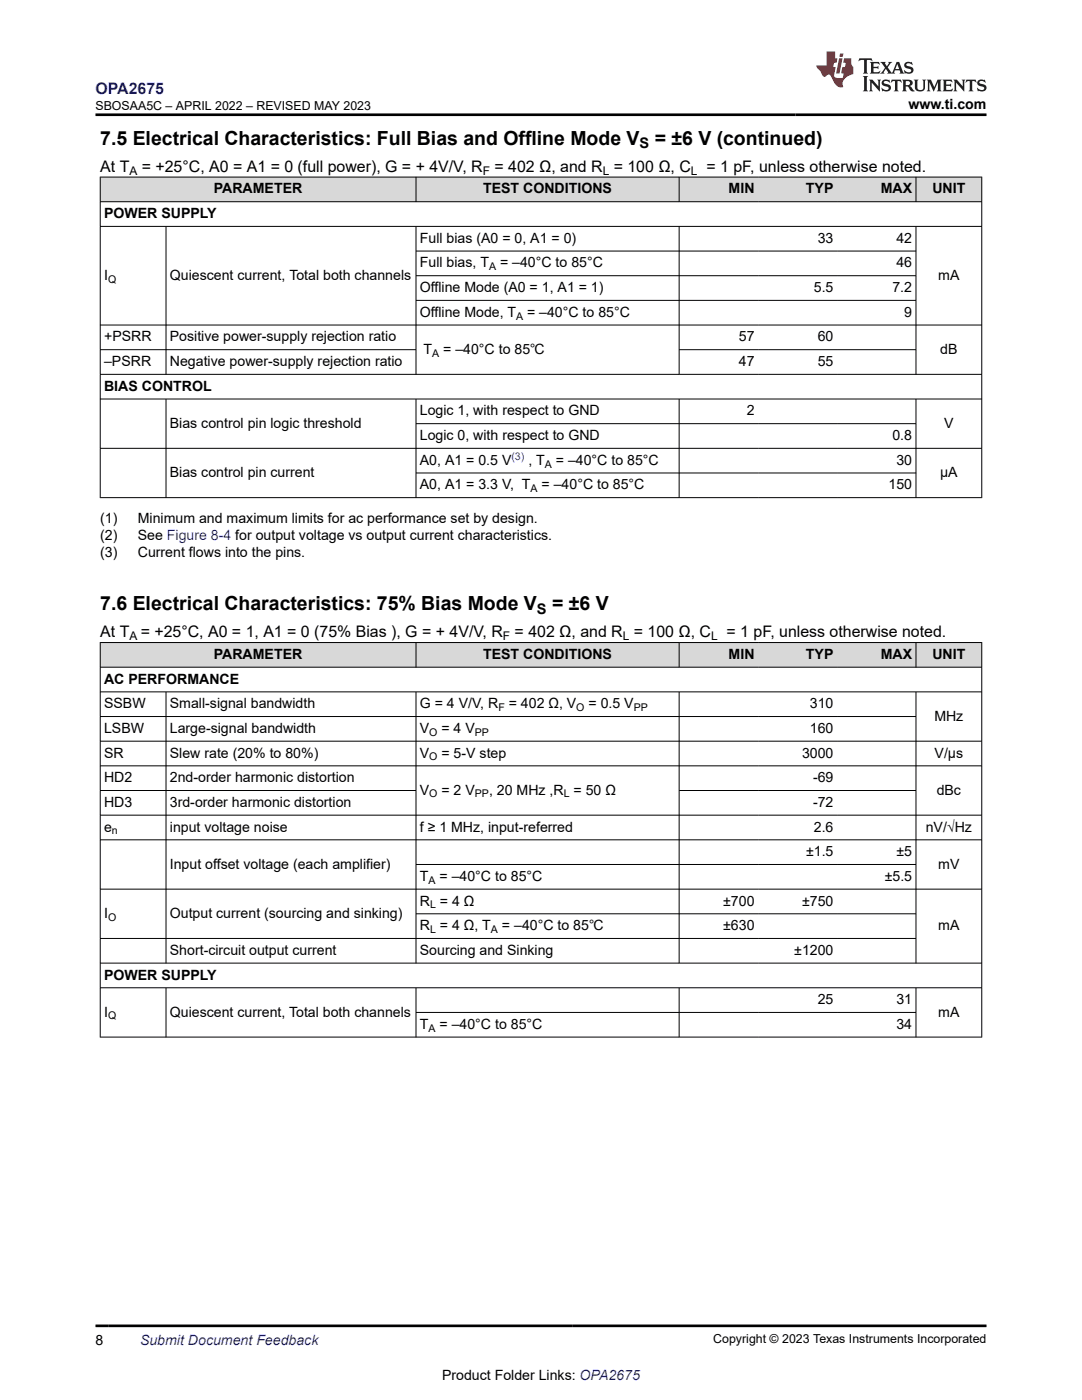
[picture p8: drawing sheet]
<svg xmlns="http://www.w3.org/2000/svg" width="216mm" height="279mm" viewBox="0 0 216 279" stroke-linecap="round" stroke-linejoin="round" font-family="sans-serif">
<defs><g id="words">
<g font-size="3.9">
<text x="20" y="28.8">7.5 Electrical Characteristics: Full Bias and Offline Mode V</text>
<text x="130.6" y="28.8">= ±6 V (continued)</text>
<text x="20" y="121.7">7.6 Electrical Characteristics: 75% Bias Mode V</text>
<text x="110.2" y="121.7">= ±6 V</text>
</g>
<text font-size="3.2" fill="#00f" x="19" y="18.7">OPA2675</text>
<g font-size="3.2">
<text x="20" y="34.3">At T</text>
<text x="28.3" y="34.3">= +25°C, A0 = A1 = 0 (full power), G = + 4V/V, R</text>
<text x="98.7" y="34.3">= 402 Ω, and R = 100 Ω, C</text>
<text x="141" y="34.3">= 1 pF, unless otherwise noted.</text>
<text x="20" y="127.2">At T</text>
<text x="28.1" y="127.2">= +25°C, A0 = 1, A1 = 0 (75% Bias ), G = + 4V/V, R</text>
<text x="102.7" y="127.2">= 402 Ω, and R = 100 Ω, C</text>
<text x="145" y="127.2">= 1 pF, unless otherwise noted.</text>
</g>
<g font-size="2.9">
<text x="127.6" y="29.6">S</text>
<text x="107.1" y="122.5">S</text>
</g>
<g font-size="2.8">
<text x="181.3" y="21.8">www.ti.com</text>
<text x="42.7" y="38.6">PARAMETER</text>
<text x="96.4" y="38.6">TEST CONDITIONS</text>
<text x="145.4" y="38.6">MIN</text>
<text x="160.8" y="38.6">TYP</text>
<text x="175.7" y="38.6">MAX</text>
<text x="186" y="38.6">UNIT</text>
<text x="20.8" y="43.5">POWER SUPPLY</text>
<text x="83.8" y="48.5">Full bias (A0 = 0, A1 = 0)</text>
<text x="83.8" y="53.4">Full bias, T</text>
<text x="99.8" y="53.4">= –40°C to 85°C</text>
<text x="163.2" y="48.5">33</text>
<text x="178.9" y="48.5">42</text>
<text x="178.9" y="53.4">46</text>
<text x="20.8" y="55.8">I</text>
<text x="33.9" y="55.8">Quiescent current, Total both channels</text>
<text x="83.8" y="58.3">Offline Mode (A0 = 1, A1 = 1)</text>
<text x="162.4" y="58.3">5.5</text>
<text x="178.1" y="58.3">7.2</text>
<text x="187.2" y="55.8">mA</text>
<text x="83.8" y="63.2">Offline Mode, T</text>
<text x="105.2" y="63.2">= –40°C to 85°C</text>
<text x="180.4" y="63.2">9</text>
<text x="20.8" y="68.1">+PSRR</text>
<text x="33.9" y="68.1">Positive power-supply rejection ratio</text>
<text x="84.5" y="70.6">T</text>
<text x="88.4" y="70.6">= –40°C to 85℃</text>
<text x="147.4" y="68.1">57</text>
<text x="163.2" y="68.1">60</text>
<text x="187.6" y="70.6">dB</text>
<text x="20.8" y="73.1">–PSRR</text>
<text x="20.8" y="78">BIAS CONTROL</text>
<text x="33.9" y="73.1">Negative power-supply rejection ratio</text>
<text x="147.4" y="73.1">47</text>
<text x="163.2" y="73.1">55</text>
<text x="83.8" y="82.9">Logic 1, with respect to GND</text>
<text x="149" y="82.9">2</text>
<text x="33.9" y="85.4">Bias control pin logic threshold</text>
<text x="83.8" y="87.8">Logic 0, with respect to GND</text>
<text x="178.1" y="87.8">0.8</text>
<text x="188.4" y="85.4">V</text>
<text x="33.9" y="95.2">Bias control pin current</text>
<text x="83.8" y="92.7">A0, A1 = 0.5 V</text>
<text x="105.4" y="92.7">, T</text>
<text x="110.9" y="92.7">= –40°C to 85°C</text>
<text x="178.9" y="92.7">30</text>
<text x="187.6" y="95.2">µA</text>
<text x="83.8" y="97.7">A0, A1 = 3.3 V, T</text>
<text x="108.1" y="97.7">= –40°C to 85°C</text>
<text x="177.3" y="97.7">150</text>
<text x="20" y="104.5">(1)</text>
<text x="20" y="107.9">(2)</text>
<text x="27.5" y="104.5">Minimum and maximum limits for ac performance set by design.</text>
<text x="27.5" y="107.9">See Figure 8-4 for output voltage vs output current characteristics.</text>
<text x="20" y="111.2">(3)</text>
<text x="27.5" y="111.2">Current flows into the pins.</text>
<text x="42.7" y="131.5">PARAMETER</text>
<text x="96.4" y="131.5">TEST CONDITIONS</text>
<text x="145.4" y="131.5">MIN</text>
<text x="160.8" y="131.5">TYP</text>
<text x="175.7" y="131.5">MAX</text>
<text x="186" y="131.5">UNIT</text>
<text x="20.8" y="136.4">AC PERFORMANCE</text>
<text x="20.8" y="141.4">SSBW</text>
<text x="33.9" y="141.4">Small-signal bandwidth</text>
<text x="83.8" y="141.4">G = 4 V/V, R</text>
<text x="101.5" y="141.4">= 402 Ω, V</text>
<text x="117.4" y="141.4">= 0.5 V</text>
<text x="161.6" y="141.4">310</text>
<text x="186.4" y="143.8">MHz</text>
<text x="20.8" y="146.3">LSBW</text>
<text x="33.9" y="146.3">Large-signal bandwidth</text>
<text x="83.8" y="146.3">V</text>
<text x="88.1" y="146.3">= 4 V</text>
<text x="161.6" y="146.3">160</text>
<text x="20.8" y="151.2">SR</text>
<text x="33.9" y="151.2">Slew rate (20% to 80%)</text>
<text x="83.8" y="151.2">V</text>
<text x="88.1" y="151.2">= 5-V step</text>
<text x="160" y="151.2">3000</text>
<text x="186.5" y="151.2">V/µs</text>
<text x="20.8" y="156.1">HD2</text>
<text x="20.8" y="161">HD3</text>
<text x="33.9" y="156.1">2nd-order harmonic distortion</text>
<text x="33.9" y="161">3rd-order harmonic distortion</text>
<text x="83.8" y="158.6">V</text>
<text x="88.1" y="158.6">= 2 V</text>
<text x="97.6" y="158.6">, 20 MHz ,R = 50 Ω</text>
<text x="162.2" y="156.1">-69</text>
<text x="162.2" y="161">-72</text>
<text x="186.9" y="158.6">dBc</text>
<text x="20.8" y="166">e</text>
<text x="33.9" y="166">input voltage noise</text>
<text x="83.8" y="166">f ≥ 1 MHz, input-referred</text>
<text x="162.4" y="166">2.6</text>
<text x="184.7" y="166">nV/√Hz</text>
<text x="33.9" y="173.3">Input offset voltage (each amplifier)</text>
<text x="160.8" y="170.9">±1.5</text>
<text x="178.9" y="170.9">±5</text>
<text x="187.2" y="173.3">mV</text>
<text x="83.8" y="175.8">T</text>
<text x="87.7" y="175.8">= –40°C to 85°C</text>
<text x="176.5" y="175.8">±5.5</text>
<text x="20.8" y="183.2">I</text>
<text x="33.9" y="183.2">Output current (sourcing and sinking)</text>
<text x="83.8" y="180.7">R = 4 Ω</text>
<text x="83.8" y="185.6">R = 4 Ω, T</text>
<text x="100.2" y="185.6">= –40°C to 85℃</text>
<text x="144.3" y="180.7">±700</text>
<text x="144.3" y="185.6">±630</text>
<text x="160.1" y="180.7">±750</text>
<text x="187.2" y="185.6">mA</text>
<text x="33.9" y="190.6">Short-circuit output current</text>
<text x="83.8" y="190.6">Sourcing and Sinking</text>
<text x="158.5" y="190.6">±1200</text>
<text x="20.8" y="195.5">POWER SUPPLY</text>
<text x="20.8" y="202.9">I</text>
<text x="33.9" y="202.9">Quiescent current, Total both channels</text>
<text x="163.2" y="200.4">25</text>
<text x="178.9" y="200.4">31</text>
<text x="187.2" y="202.9">mA</text>
<text x="83.8" y="205.3">T</text>
<text x="87.7" y="205.3">= –40°C to 85°C</text>
<text x="178.9" y="205.3">34</text>
<text x="19" y="268.4">8</text>
<text x="88.2" y="275.3">Product Folder Links: OPA2675</text>
</g>
<text font-size="2.8" fill="#00f" x="27.9" y="268.4">Submit Document Feedback</text>
<g font-size="2.5">
<text x="19.1" y="21.9">SBOSAA5C – APRIL 2022 – REVISED MAY 2023</text>
<text x="142.3" y="268.1">Copyright © 2023 Texas Instruments Incorporated</text>
</g>
<g font-size="2.4">
<text x="25.8" y="34.9">A</text>
<text x="96.3" y="34.9">F</text>
<text x="120.3" y="34.9">L</text>
<text x="137.9" y="34.9">L</text>
<text x="25.8" y="127.8">A</text>
<text x="100.3" y="127.8">F</text>
<text x="124.3" y="127.8">L</text>
<text x="141.9" y="127.8">L</text>
</g>
<g font-size="2.1">
<text x="97.6" y="53.9">A</text>
<text x="21.6" y="56.4">Q</text>
<text x="103" y="63.8">A</text>
<text x="86.2" y="71.2">A</text>
<text x="108.7" y="93.3">A</text>
<text x="105.9" y="98.2">A</text>
<text x="99.4" y="141.9">F</text>
<text x="115" y="141.9">O</text>
<text x="126.5" y="141.9">PP</text>
<text x="85.7" y="146.8">O</text>
<text x="94.8" y="146.8">PP</text>
<text x="85.7" y="151.8">O</text>
<text x="85.7" y="159.1">O</text>
<text x="94.8" y="159.1">PP</text>
<text x="112.5" y="159.1">L</text>
<text x="22.3" y="166.5">n</text>
<text x="85.5" y="176.4">A</text>
<text x="21.6" y="183.7">O</text>
<text x="85.8" y="181.3">L</text>
<text x="85.8" y="186.2">L</text>
<text x="98" y="186.2">A</text>
<text x="21.6" y="203.4">Q</text>
<text x="85.5" y="205.9">A</text>
</g>
<text font-size="2.1" fill="#00f" x="102.1" y="91.8">(3)</text>
</g></defs>
<g fill="#d8d8d8">
<path d="M20 35.3h175.9v5h-175.9z" fill-rule="evenodd"/>
<path d="M20.1 35.4h62.8v4.8h-62.8z" fill-rule="evenodd"/>
<path d="M83.1 35.4h52.4v4.8h-52.4z" fill-rule="evenodd"/>
<path d="M135.6 35.4h15.7v4.8h-15.7z" fill-rule="evenodd"/>
<path d="M151.3 35.4h15.7v4.8h-15.7z" fill-rule="evenodd"/>
<path d="M167 35.4h15.7v4.8h-15.7z" fill-rule="evenodd"/>
<path d="M182.8 35.4h13v4.8h-13z" fill-rule="evenodd"/>
</g>
<g fill="none" stroke="#000" stroke-width=".2">
<path d="M19.9 35.3h176.1M20 35.3v64.1M83 35.3v5M135.5 35.3v5M182.8 35.3v5M195.9 35.3v64.1M19.9 40.3h176.1M19.9 45.2h176.1M33.1 45.2v29.6M83 45.2v29.6M83 50.1h99.8M83 55h99.8"/>
<path d="M83 59.9h99.8M135.5 45.2v29.6M182.8 45.2v29.6M19.9 64.9h176.1M19.9 69.8h63.2M19.9 79.6h176.1M33.1 79.6v19.8M83 79.6v19.8M135.5 79.6v19.8M135.5 69.8h47.3M182.8 79.6v19.8M196 74.7h-176.1"/>
<path d="M19.9 89.5h176.1M19.9 99.3h176.1M83 84.6h99.8M83 94.4h99.8"/>
</g>
<g fill="#d8d8d8">
<path d="M20 128.2h175.9v5h-175.9z" fill-rule="evenodd"/>
<path d="M20.1 128.3h62.8v4.8h-62.8z" fill-rule="evenodd"/>
<path d="M83.1 128.3h52.4v4.8h-52.4z" fill-rule="evenodd"/>
<path d="M135.6 128.3h15.7v4.8h-15.7z" fill-rule="evenodd"/>
<path d="M151.3 128.3h15.7v4.8h-15.7z" fill-rule="evenodd"/>
<path d="M167 128.3h15.7v4.8h-15.7z" fill-rule="evenodd"/>
<path d="M182.8 128.3h13v4.8h-13z" fill-rule="evenodd"/>
</g>
<g fill="none" stroke="#000" stroke-width=".2">
<path d="M19.9 128.2h176.1M19.9 133.2h176.1M19.9 138.1h176.1M20 128.2v78.8M33.1 138.1v54.2M83 128.2v5M83 138.1v54.2M135.5 128.2v5M135.5 138.1v54.2M182.8 128.2v5M182.8 138.1v54.2M195.9 128.2v78.8"/>
<path d="M19.9 143h162.9M19.9 147.9h176.1M19.9 152.8h176.1M19.9 157.8h63.2M135.5 157.8h47.3M19.9 167.6h176.1M19.9 177.4h176.1M83 172.5h99.8M196 162.7h-176.1M19.9 187.3h162.9M19.9 197.1h176.1M33.1 197.1v9.9"/>
<path d="M83 197.1v9.9M83 182.4h99.8M135.5 197.1v9.9M182.8 197.1v9.9M196 192.2h-176.1M19.9 207h176.1M83 202.1h99.8"/>
</g>
<path d="M171.5 11.6l-.2 .6 .5-.2h.6v.1v2.2l-.2 .4h1l-.2-.4v-2.2v-.1h.5l.5 .2-.1-.6zM173.6 12.4l.2 .3v1.6l-.2 .4h1.9l.1-.6a1.08 1.08 0 0 1-1.3 .2v-.7h.6l.4 .2v-.7l-.4 .2h-.6v-.5l.2-.2a1 1 0 0 1 1 .3l-.1-.5zM175.7 12.4l.9 1.1-1 1.2h.9l-.2-.2 .5-.8 .4 .8-.2 .2h1.6l-.2-.2 .2-.5h.9l.1 .5-.1 .2h.9l-.2-.4-.8-1.9h-.5l-.9 2.1-.9-1.1 .9-1h-.8l.2 .2-.4 .6-.4-.6 .2-.2zM179 12.8l.4 1h-.7zM180.7 12.5a.65 .65 0 0 0-.2 .7 .65 .65 0 0 0 .6 .5l.6 .1 .1 .3a.79 .79 0 0 1-.7 .4 .79 .79 0 0 1-.7-.5l.1 .7 .2-.1a.93 .93 0 0 0 1.1 0 .93 .93 0 0 0 .4-.9 1.46 1.46 0 0 0-1.2-.6l-.1-.3a1.09 1.09 0 0 1 1.2 .2l-.2-.6-.1 .1-.5-.2zM172.2 15.2l.2 .4v2.2l-.2 .4h1l-.2-.4v-2.2l.2-.4zM173.4 15.9l.2 .4v1.5l-.2 .4h.8l-.3-.4 .1-1.3 1.6 1.8v-2l.2-.4h-.7l.1 .2 .1 1.1-1.2-1.3zM176.2 16a.65 .65 0 0 0-.2 .8 .65 .65 0 0 0 .6 .4l.6 .2 .1 .2a.79 .79 0 0 1-.7 .4 .79 .79 0 0 1-.7-.5l.1 .7 .2-.1a.93 .93 0 0 0 1.1 .1 .93 .93 0 0 0 .4-1 1.46 1.46 0 0 0-1.2-.5l-.1-.4a1.09 1.09 0 0 1 1.2 .2l-.1-.6-.2 .1-.5-.1zM177.9 15.9l-.1 .6a.63 .63 0 0 1 .8-.3v1.6l-.3 .4h1l-.2-.4v-1.6a.66 .66 0 0 1 .8 .3l-.1-.6zM180 15.9l.2 .4v1.5l-.2 .4h1l-.2-.2-.1-.7h.5l.1 .2a.79 .79 0 0 0 1.2 .6l-1-.9a.61 .61 0 0 0 .6-.6 .61 .61 0 0 0-.5-.7zM180.8 16.2h.1a.47 .47 0 0 1 .5 .1 .47 .47 0 0 1 .1 .5l-.1 .1-.7 .1zM182.3 15.9l.2 .2a2.27 2.27 0 0 0 .4 2 1.04 1.04 0 0 0 1.7-.7v-1.3l.2-.2h-.8l.2 .4v1.1a.6 .6 0 0 1-.6 .6 .6 .6 0 0 1-.6-.6v-1.1l.3-.4zM184.9 15.9l.2 .4v1.5l-.2 .4h.8l-.3-.4v-1.4l.9 1.9 .9-1.9v1.4l-.3 .4h1l-.2-.4v-1.5l.2-.4h-.8l-.7 1.5-.6-1.5zM188.1 15.9l.2 .4v1.5l-.2 .4h1.9l.1-.6a1.09 1.09 0 0 1-1.3 .2v-.7h.6l.4 .2v-.6l-.4 .2h-.6v-.6l.2-.1a1.01 1.01 0 0 1 1 .3l-.1-.6zM190.2 15.9l.3 .4v1.5l-.3 .4h.8l-.2-.4v-1.3l1.6 1.8v-2l.2-.4h-.7l.2 .2v1.1l-1.2-1.3zM192.8 15.9l-.1 .6a.63 .63 0 0 1 .8-.3v1.6l-.3 .4h1l-.2-.4v-1.6a.66 .66 0 0 1 .8 .3l-.1-.6zM195.2 16a.65 .65 0 0 0-.2 .8 .65 .65 0 0 0 .6 .4l.6 .2 .2 .2a.79 .79 0 0 1-.7 .4 .79 .79 0 0 1-.7-.5l.1 .7 .2-.1a.93 .93 0 0 0 1 .1 .93 .93 0 0 0 .5-1 1.46 1.46 0 0 0-1.3-.5v-.4a1.09 1.09 0 0 1 1.2 .2l-.2-.6-.2 .1-.5-.1z" fill="#231f20"/>
<path d="M164.9 10.3v2.7h-2l.1 .4 .8 1a.95 .95 0 0 0 1 .9 .59 .59 0 0 1 .5-.4 .59 .59 0 0 1 .5 .3l.4 .8a1.59 1.59 0 0 0 2.1 1.4 1.61 1.61 0 0 1 1-2.3l1-.3-.1-1.5a1.59 1.59 0 0 1-.3-1.7h-1.5l-.2 .9h.6l-.2 .9h-.5l-.2 .9v.3l.4 .1-.1 .9h-.7a.73 .73 0 0 1-1-.7l.3-1.5h-.5l.1-.9h.5l.2-.9h-.5v-1.3zM167.4 11.6l-.6 3.1h.7l.6-3.1zM167.6 10.7l-.1 .6h.7l.1-.6z" fill="#ed1c24"/>
<path d="M19 22.9h177.8M19 264.6h177.8" fill="none" stroke="#000" stroke-width=".53"/>
<use href="#words"/>
</svg>
